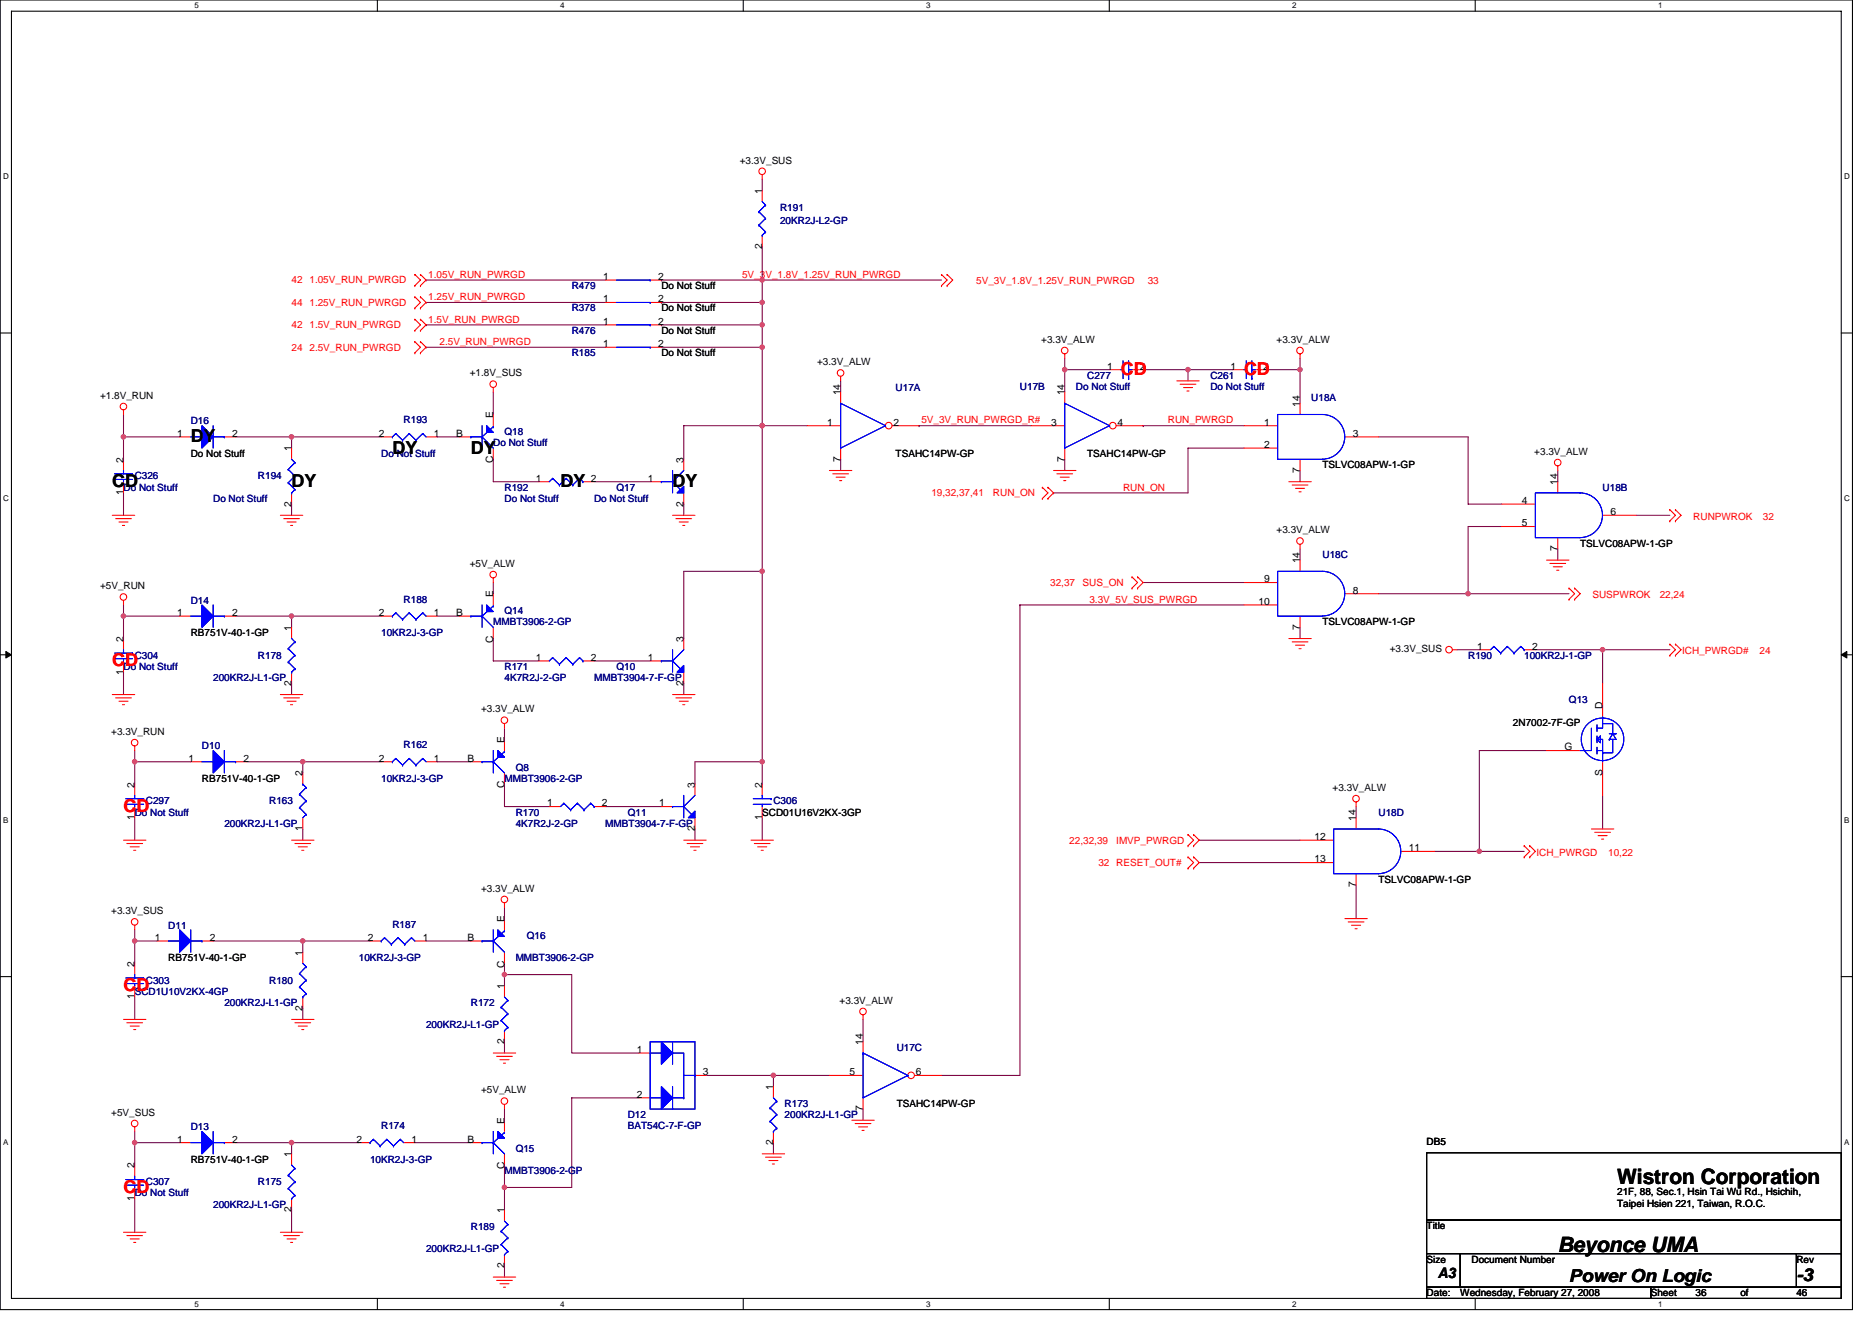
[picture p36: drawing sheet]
<svg xmlns="http://www.w3.org/2000/svg" width="297mm" height="210mm" viewBox="0 0 297 210" stroke-linecap="round" stroke-linejoin="round" font-family="sans-serif">
<defs><g id="words">
<g font-size="3.4">
<text x="256.6" y="187.9">Wistron Corporation</text>
<text x="247.2" y="198.7">Beyonce UMA</text>
</g>
<g font-size="2.8" fill="#f00">
<text x="177.8" y="59.5">CD</text>
<text x="197.4" y="59.5">CD</text>
<text x="17.8" y="105.8">CD</text>
<text x="19.6" y="128.9">CD</text>
<text x="19.6" y="157.3">CD</text>
<text x="19.6" y="189.3">CD</text>
</g>
<g font-size="2.8">
<text x="30.3" y="70.2">DY</text>
<text x="62.3" y="72">DY</text>
<text x="74.7" y="72">DY</text>
<text x="17.8" y="77.3">CD</text>
<text x="46.3" y="77.3">DY</text>
<text x="88.9" y="77.3">DY</text>
<text x="106.7" y="77.3">DY</text>
<text x="249" y="203.5">Power On Logic</text>
<text x="285" y="203.3">-3</text>
</g>
<text font-size="2.3" x="228.2" y="202.9">A3</text>
<g font-size="1.6">
<text x="117.4" y="26">+3.3V_SUS</text>
<text x="120.9" y="30.8" transform="rotate(-90 120.9 30.8)">1</text>
<text x="120.9" y="39.5" transform="rotate(-90 120.9 39.5)">2</text>
<text x="95.7" y="44.4">1</text>
<text x="95.7" y="48">1</text>
<text x="104.4" y="44.4">2</text>
<text x="104.4" y="48">2</text>
<text x="104.9" y="45.9">Do Not Stuff</text>
<text x="95.7" y="51.5">1</text>
<text x="104.4" y="51.5">2</text>
<text x="104.9" y="53">Do Not Stuff</text>
<text x="104.9" y="49.4">Do Not Stuff</text>
<text x="74.5" y="59.7">+1.8V_SUS</text>
<text x="95.7" y="55.1">1</text>
<text x="104.4" y="55.1">2</text>
<text x="104.9" y="56.5">Do Not Stuff</text>
<text x="129.7" y="58">+3.3V_ALW</text>
<text x="165.2" y="54.4">+3.3V_ALW</text>
<text x="175.7" y="58.7">1</text>
<text x="180.9" y="58.7">2</text>
<text x="195.3" y="58.7">1</text>
<text x="200.4" y="58.7">2</text>
<text x="202.6" y="54.4">+3.3V_ALW</text>
<text x="15.9" y="63.3">+1.8V_RUN</text>
<text x="133.4" y="62.8" transform="rotate(-90 133.4 62.8)">14</text>
<text x="168.9" y="62.8" transform="rotate(-90 168.9 62.8)">14</text>
<text x="206.3" y="64.5" transform="rotate(-90 206.3 64.5)">14</text>
<text x="28.1" y="69.3">1</text>
<text x="36.8" y="69.3">2</text>
<text x="46.2" y="71.6" transform="rotate(-90 46.2 71.6)">1</text>
<text x="60.1" y="69.3">2</text>
<text x="68.9" y="69.3">1</text>
<text x="72.4" y="69.3">B</text>
<text x="78.2" y="66.3" transform="rotate(-90 78.2 66.3)">E</text>
<text x="131.3" y="67.5">1</text>
<text x="141.7" y="67.5">2</text>
<text x="166.8" y="67.5">3</text>
<text x="177.3" y="67.5">4</text>
<text x="200.6" y="67.5">1</text>
<text x="200.6" y="71.1">2</text>
<text x="214.6" y="69.3">3</text>
<text x="19.6" y="73.4" transform="rotate(-90 19.6 73.4)">2</text>
<text x="30.3" y="72.5">Do Not Stuff</text>
<text x="78.2" y="73.6" transform="rotate(-90 78.2 73.6)">C</text>
<text x="85" y="76.4">1</text>
<text x="93.7" y="76.4">2</text>
<text x="102.8" y="76.4">1</text>
<text x="108.5" y="73.4" transform="rotate(-90 108.5 73.4)">3</text>
<text x="133.4" y="73.3" transform="rotate(-90 133.4 73.3)">7</text>
<text x="142.1" y="72.5">TSAHC14PW-GP</text>
<text x="168.9" y="73.3" transform="rotate(-90 168.9 73.3)">7</text>
<text x="172.5" y="72.5">TSAHC14PW-GP</text>
<text x="206.3" y="75.1" transform="rotate(-90 206.3 75.1)">7</text>
<text x="209.8" y="74.3">TSLVC08APW-1-GP</text>
<text x="243.5" y="72.2">+3.3V_ALW</text>
<text x="247.2" y="77" transform="rotate(-90 247.2 77)">14</text>
<text x="19.6" y="78.6" transform="rotate(-90 19.6 78.6)">1</text>
<text x="46.2" y="80.4" transform="rotate(-90 46.2 80.4)">2</text>
<text x="108.5" y="80.4" transform="rotate(-90 108.5 80.4)">2</text>
<text x="241.5" y="80">4</text>
<text x="241.5" y="83.5">5</text>
<text x="255.5" y="81.8">6</text>
<text x="74.5" y="90">+5V_ALW</text>
<text x="202.6" y="84.6">+3.3V_ALW</text>
<text x="206.3" y="89.4" transform="rotate(-90 206.3 89.4)">14</text>
<text x="247.2" y="87.5" transform="rotate(-90 247.2 87.5)">7</text>
<text x="250.7" y="86.8">TSLVC08APW-1-GP</text>
<text x="15.9" y="93.5">+5V_RUN</text>
<text x="78.2" y="94.8" transform="rotate(-90 78.2 94.8)">E</text>
<text x="199.7" y="96">10</text>
<text x="200.6" y="92.4">9</text>
<text x="214.6" y="94.2">8</text>
<text x="19.6" y="101.9" transform="rotate(-90 19.6 101.9)">2</text>
<text x="28.1" y="97.8">1</text>
<text x="30.3" y="101">RB751V-40-1-GP</text>
<text x="36.8" y="97.8">2</text>
<text x="46.2" y="100.1" transform="rotate(-90 46.2 100.1)">1</text>
<text x="60.1" y="97.8">2</text>
<text x="68.9" y="97.8">1</text>
<text x="72.4" y="97.8">B</text>
<text x="108.5" y="101.9" transform="rotate(-90 108.5 101.9)">3</text>
<text x="206.3" y="99.9" transform="rotate(-90 206.3 99.9)">7</text>
<text x="209.8" y="99.2">TSLVC08APW-1-GP</text>
<text x="19.6" y="107.1" transform="rotate(-90 19.6 107.1)">1</text>
<text x="78.2" y="102" transform="rotate(-90 78.2 102)">C</text>
<text x="85" y="104.9">1</text>
<text x="93.7" y="104.9">2</text>
<text x="102.8" y="104.9">1</text>
<text x="220.5" y="103.5">+3.3V_SUS</text>
<text x="234.4" y="103.1">1</text>
<text x="243.1" y="103.1">2</text>
<text x="46.2" y="108.8" transform="rotate(-90 46.2 108.8)">2</text>
<text x="76.3" y="113.1">+3.3V_ALW</text>
<text x="108.5" y="108.8" transform="rotate(-90 108.5 108.8)">2</text>
<text x="254.3" y="112.5" transform="rotate(-90 254.3 112.5)">D</text>
<text x="17.6" y="116.6">+3.3V_RUN</text>
<text x="80" y="117.9" transform="rotate(-90 80 117.9)">E</text>
<text x="240.1" y="115.2">2N7002-7F-GP</text>
<text x="248.2" y="119.1">G</text>
<text x="21.4" y="125" transform="rotate(-90 21.4 125)">2</text>
<text x="29.9" y="120.9">1</text>
<text x="32" y="124.1">RB751V-40-1-GP</text>
<text x="38.6" y="120.9">2</text>
<text x="48" y="123.2" transform="rotate(-90 48 123.2)">2</text>
<text x="60.1" y="120.9">2</text>
<text x="68.9" y="120.9">1</text>
<text x="74.2" y="120.9">B</text>
<text x="80" y="125.1" transform="rotate(-90 80 125.1)">C</text>
<text x="110.3" y="125" transform="rotate(-90 110.3 125)">3</text>
<text x="120.9" y="125" transform="rotate(-90 120.9 125)">2</text>
<text x="211.5" y="125.5">+3.3V_ALW</text>
<text x="254.3" y="123.2" transform="rotate(-90 254.3 123.2)">S</text>
<text x="21.4" y="130.2" transform="rotate(-90 21.4 130.2)">1</text>
<text x="48" y="132" transform="rotate(-90 48 132)">1</text>
<text x="86.8" y="128">1</text>
<text x="95.5" y="128">2</text>
<text x="104.6" y="128">1</text>
<text x="110.3" y="132" transform="rotate(-90 110.3 132)">2</text>
<text x="120.9" y="130.2" transform="rotate(-90 120.9 130.2)">1</text>
<text x="120.9" y="129.4">SCD01U16V2KX-3GP</text>
<text x="215.2" y="130.3" transform="rotate(-90 215.2 130.3)">14</text>
<text x="208.6" y="133.3">12</text>
<text x="208.6" y="136.9">13</text>
<text x="223.5" y="135.1">11</text>
<text x="76.3" y="141.5">+3.3V_ALW</text>
<text x="215.2" y="140.8" transform="rotate(-90 215.2 140.8)">7</text>
<text x="218.7" y="140.1">TSLVC08APW-1-GP</text>
<text x="17.6" y="145.1">+3.3V_SUS</text>
<text x="24.6" y="149.3">1</text>
<text x="33.3" y="149.3">2</text>
<text x="58.4" y="149.3">2</text>
<text x="67.1" y="149.3">1</text>
<text x="74.2" y="149.3">B</text>
<text x="80" y="146.3" transform="rotate(-90 80 146.3)">E</text>
<text x="21.4" y="153.4" transform="rotate(-90 21.4 153.4)">2</text>
<text x="26.7" y="152.5">RB751V-40-1-GP</text>
<text x="48" y="151.7" transform="rotate(-90 48 151.7)">1</text>
<text x="80" y="153.6" transform="rotate(-90 80 153.6)">C</text>
<text x="21.4" y="158.6" transform="rotate(-90 21.4 158.6)">1</text>
<text x="48" y="160.4" transform="rotate(-90 48 160.4)">2</text>
<text x="80" y="157" transform="rotate(-90 80 157)">1</text>
<text x="133.2" y="159.3">+3.3V_ALW</text>
<text x="80" y="165.7" transform="rotate(-90 80 165.7)">2</text>
<text x="101" y="167.1">1</text>
<text x="136.9" y="165.9" transform="rotate(-90 136.9 165.9)">14</text>
<text x="76.3" y="173.5">+5V_ALW</text>
<text x="111.5" y="170.7">3</text>
<text x="122.7" y="173" transform="rotate(-90 122.7 173)">1</text>
<text x="134.8" y="170.7">5</text>
<text x="145.3" y="170.7">6</text>
<text x="17.6" y="177.1">+5V_SUS</text>
<text x="80" y="178.3" transform="rotate(-90 80 178.3)">E</text>
<text x="101" y="174.2">2</text>
<text x="136.9" y="176.4" transform="rotate(-90 136.9 176.4)">7</text>
<text x="142.3" y="175.7">TSAHC14PW-GP</text>
<text x="21.4" y="185.4" transform="rotate(-90 21.4 185.4)">2</text>
<text x="28.1" y="181.3">1</text>
<text x="30.3" y="184.6">RB751V-40-1-GP</text>
<text x="36.8" y="181.3">2</text>
<text x="46.2" y="183.7" transform="rotate(-90 46.2 183.7)">1</text>
<text x="56.6" y="181.3">2</text>
<text x="65.3" y="181.3">1</text>
<text x="74.2" y="181.3">B</text>
<text x="80" y="185.6" transform="rotate(-90 80 185.6)">C</text>
<text x="122.7" y="181.7" transform="rotate(-90 122.7 181.7)">2</text>
<text x="226.4" y="181.7">DB5</text>
<text x="21.4" y="190.6" transform="rotate(-90 21.4 190.6)">1</text>
<text x="256.6" y="189.7">21F, 88, Sec.1, Hsin Tai Wu Rd., Hsichih,</text>
<text x="256.6" y="191.5">Taipei Hsien 221, Taiwan, R.O.C.</text>
<text x="46.2" y="192.4" transform="rotate(-90 46.2 192.4)">2</text>
<text x="80" y="192.6" transform="rotate(-90 80 192.6)">1</text>
<text x="226.4" y="195.1">Title</text>
<text x="80" y="201.3" transform="rotate(-90 80 201.3)">2</text>
<text x="226.4" y="200.4">Size</text>
<text x="233.5" y="200.4">Document Number</text>
<text x="285" y="200.4">Rev</text>
<text x="226.4" y="205.7">Date:</text>
<text x="231.7" y="205.7">Wednesday, February 27, 2008</text>
<text x="261.9" y="205.7">Sheet</text>
<text x="269" y="205.7">36</text>
<text x="276.2" y="205.7">of</text>
<text x="285" y="205.7">46</text>
</g>
<g font-size="1.6" fill="#000080">
<text x="123.8" y="33.4">R191</text>
<text x="123.8" y="35.6">20KR2J-L2-GP</text>
<text x="90.7" y="45.9">R479</text>
<text x="90.7" y="53">R476</text>
<text x="90.7" y="49.4">R378</text>
<text x="90.7" y="56.5">R185</text>
<text x="142.1" y="62">U17A</text>
<text x="161.8" y="61.9">U17B</text>
<text x="170.7" y="61.9">Do Not Stuff</text>
<text x="172.5" y="60.1">C277</text>
<text x="192.1" y="60.1">C261</text>
<text x="192.1" y="61.9">Do Not Stuff</text>
<text x="208.1" y="63.6">U18A</text>
<text x="30.3" y="67.4">D16</text>
<text x="64" y="67.2">R193</text>
<text x="78.3" y="70.8">Do Not Stuff</text>
<text x="80" y="69">Q18</text>
<text x="19.6" y="77.9">Do Not Stuff</text>
<text x="21.4" y="76.1">C326</text>
<text x="40.9" y="76.1">R194</text>
<text x="60.5" y="72.5">Do Not Stuff</text>
<text x="80" y="77.9">R192</text>
<text x="97.8" y="77.9">Q17</text>
<text x="254.3" y="77.9">U18B</text>
<text x="33.8" y="79.7">Do Not Stuff</text>
<text x="80" y="79.7">Do Not Stuff</text>
<text x="94.3" y="79.7">Do Not Stuff</text>
<text x="209.8" y="88.5">U18C</text>
<text x="30.3" y="95.8">D14</text>
<text x="64" y="95.7">R188</text>
<text x="60.5" y="101">10KR2J-3-GP</text>
<text x="78.3" y="99.2">MMBT3906-2-GP</text>
<text x="80" y="97.4">Q14</text>
<text x="19.6" y="106.3">Do Not Stuff</text>
<text x="21.4" y="104.5">C304</text>
<text x="40.9" y="104.5">R178</text>
<text x="80" y="106.3">R171</text>
<text x="97.8" y="106.3">Q10</text>
<text x="233" y="104.5">R190</text>
<text x="241.8" y="104.5">100KR2J-1-GP</text>
<text x="33.8" y="108.1">200KR2J-L1-GP</text>
<text x="80" y="108.1">4K7R2J-2-GP</text>
<text x="94.3" y="108.1">MMBT3904-7-F-GP</text>
<text x="249" y="111.7">Q13</text>
<text x="32" y="118.9">D10</text>
<text x="64" y="118.8">R162</text>
<text x="60.5" y="124.1">10KR2J-3-GP</text>
<text x="80" y="124.1">MMBT3906-2-GP</text>
<text x="81.8" y="122.3">Q8</text>
<text x="21.4" y="129.4">Do Not Stuff</text>
<text x="23.2" y="127.7">C297</text>
<text x="35.6" y="131.2">200KR2J-L1-GP</text>
<text x="42.7" y="127.7">R163</text>
<text x="81.8" y="129.4">R170</text>
<text x="81.8" y="131.2">4K7R2J-2-GP</text>
<text x="96.1" y="131.2">MMBT3904-7-F-GP</text>
<text x="99.6" y="129.4">Q11</text>
<text x="122.7" y="127.7">C306</text>
<text x="218.7" y="129.4">U18D</text>
<text x="26.7" y="147.4">D11</text>
<text x="62.3" y="147.2">R187</text>
<text x="83.6" y="149">Q16</text>
<text x="56.9" y="152.5">10KR2J-3-GP</text>
<text x="81.8" y="152.5">MMBT3906-2-GP</text>
<text x="21.4" y="157.9">SCD1U10V2KX-4GP</text>
<text x="23.2" y="156.1">C303</text>
<text x="35.6" y="159.7">200KR2J-L1-GP</text>
<text x="42.7" y="156.1">R180</text>
<text x="74.7" y="159.7">R172</text>
<text x="67.6" y="163.2">200KR2J-L1-GP</text>
<text x="142.3" y="166.8">U17C</text>
<text x="30.3" y="179.4">D13</text>
<text x="60.5" y="179.2">R174</text>
<text x="99.6" y="177.4">D12</text>
<text x="99.6" y="179.2">BAT54C-7-F-GP</text>
<text x="124.5" y="175.7">R173</text>
<text x="124.5" y="177.4">200KR2J-L1-GP</text>
<text x="58.7" y="184.6">10KR2J-3-GP</text>
<text x="81.8" y="182.8">Q15</text>
<text x="21.4" y="189.9">Do Not Stuff</text>
<text x="23.2" y="188.1">C307</text>
<text x="33.8" y="191.7">200KR2J-L1-GP</text>
<text x="40.9" y="188.1">R175</text>
<text x="80" y="186.3">MMBT3906-2-GP</text>
<text x="74.7" y="195.2">R189</text>
<text x="67.6" y="198.8">200KR2J-L1-GP</text>
</g>
<g font-size="1.6" fill="#f00">
<text x="46.3" y="45">42</text>
<text x="49.1" y="45">1.05V_RUN_PWRGD</text>
<text x="68" y="44.1">1.05V_RUN_PWRGD</text>
<text x="68" y="47.6">1.25V_RUN_PWRGD</text>
<text x="117.7" y="44.1">5V_3V_1.8V_1.25V_RUN_PWRGD</text>
<text x="154.9" y="45.1">5V_3V_1.8V_1.25V_RUN_PWRGD</text>
<text x="182.1" y="45.1">33</text>
<text x="46.3" y="48.5">44</text>
<text x="46.3" y="52.1">42</text>
<text x="49.1" y="48.5">1.25V_RUN_PWRGD</text>
<text x="49.1" y="52.1">1.5V_RUN_PWRGD</text>
<text x="68" y="51.2">1.5V_RUN_PWRGD</text>
<text x="46.3" y="55.6">24</text>
<text x="49.1" y="55.6">2.5V_RUN_PWRGD</text>
<text x="69.7" y="54.8">2.5V_RUN_PWRGD</text>
<text x="146.2" y="67.2">5V_3V_RUN_PWRGD_R#</text>
<text x="185.3" y="67.2">RUN_PWRGD</text>
<text x="178.2" y="77.9">RUN_ON</text>
<text x="147.8" y="78.8">19,32,37,41</text>
<text x="157.6" y="78.8">RUN_ON</text>
<text x="268.7" y="82.5">RUNPWROK</text>
<text x="279.7" y="82.5">32</text>
<text x="166.6" y="93">32,37</text>
<text x="171.8" y="93">SUS_ON</text>
<text x="172.9" y="95.7">3.3V_5V_SUS_PWRGD</text>
<text x="252.7" y="94.9">SUSPWROK</text>
<text x="263.4" y="94.9">22,24</text>
<text x="266.9" y="103.8">ICH_PWRGD#</text>
<text x="279.2" y="103.8">24</text>
<text x="169.7" y="133.9">22,32,39</text>
<text x="174.3" y="137.4">32 RESET_OUT#</text>
<text x="177.1" y="133.9">IMVP_PWRGD</text>
<text x="243.8" y="135.8">ICH_PWRGD</text>
<text x="255.2" y="135.8">10,22</text>
</g>
<g font-size="1.3">
<text x="30.8" y="1.3">5</text>
<text x="88.9" y="1.3">4</text>
<text x="147" y="1.3">3</text>
<text x="205" y="1.3">2</text>
<text x="263.1" y="1.3">1</text>
<text x=".5" y="28.4">D</text>
<text x="292.6" y="28.4">D</text>
<text x=".5" y="79.5">C</text>
<text x="292.6" y="79.5">C</text>
<text x=".5" y="130.6">B</text>
<text x="292.6" y="130.6">B</text>
<text x=".5" y="181.7">A</text>
<text x="292.6" y="181.7">A</text>
<text x="30.8" y="207.4">5</text>
<text x="88.9" y="207.4">4</text>
<text x="147" y="207.4">3</text>
<text x="205" y="207.4">2</text>
<text x="263.1" y="207.4">1</text>
</g>
</g></defs>
<path d="M0 0h293.9v207.9h-293.9zM1.8 1.8h290.4v204.3h-290.4z" fill="none" stroke="#000" stroke-width=".17"/>
<g fill="#fff">
<path d="M30.8 .2h.7v1.4h-.7z"/>
<path d="M30.8 206.3h.7v1.4h-.7z"/>
</g>
<path d="M59.9 0v1.8M59.9 206.1v1.8" fill="none" stroke="#000" stroke-width=".17"/>
<g fill="#fff">
<path d="M88.9 .2h.7v1.4h-.7z"/>
<path d="M88.9 206.3h.7v1.4h-.7z"/>
</g>
<path d="M117.9 0v1.8M117.9 206.1v1.8" fill="none" stroke="#000" stroke-width=".17"/>
<g fill="#fff">
<path d="M147 .2h.7v1.4h-.7z"/>
<path d="M147 206.3h.7v1.4h-.7z"/>
</g>
<path d="M176 0v1.8M176 206.1v1.8" fill="none" stroke="#000" stroke-width=".17"/>
<g fill="#fff">
<path d="M205 .2h.7v1.4h-.7z"/>
<path d="M205 206.3h.7v1.4h-.7z"/>
</g>
<path d="M234.1 0v1.8M234.1 206.1v1.8" fill="none" stroke="#000" stroke-width=".17"/>
<g fill="#fff">
<path d="M263.1 .2h.7v1.4h-.7z"/>
<path d="M263.1 206.3h.7v1.4h-.7z"/>
<path d="M.5 27.3h.9v1.4h-.9z"/>
<path d="M292.6 27.3h.9v1.4h-.9z"/>
<path d="M.5 78.4h.9v1.4h-.9z"/>
<path d="M292.6 78.4h.9v1.4h-.9z"/>
</g>
<path d="M0 52.9h1.8M292.2 52.9h1.7" fill="none" stroke="#000" stroke-width=".17"/>
<g fill="#fff">
<path d="M.5 129.5h.8v1.4h-.8z"/>
<path d="M292.6 129.5h.9v1.4h-.9z"/>
</g>
<path d="M0 103.9h1.8M292.2 103.9h1.7" fill="none" stroke="#000" stroke-width=".17"/>
<path d="M.9 103.4l.9 .5-.9 .5zM292.2 103.9l.8-.5v1z" fill="#000" stroke="#000" stroke-width=".16"/>
<g fill="#fff">
<path d="M.5 180.5h.8v1.4h-.8z"/>
<path d="M292.6 180.5h.9v1.4h-.9z"/>
</g>
<path d="M0 155h1.8M292.2 155h1.7M226.4 199h5.3v5.3h-5.3zM226.4 183h65.8v10.6h-65.8zM226.4 193.6h65.8v5.4h-65.8zM231.7 199h53.3v5.3h-53.3zM285 199h7.2v5.3h-7.2zM226.4 204.3h35.5v1.8h-35.5zM261.9 204.3h30.3v1.8h-30.3z" fill="none" stroke="#000" stroke-width=".17"/>
<g fill="none" stroke="#800040" stroke-width=".17">
<path d="M120.9 28.4v1.8M120.9 39.1v5.3M67.6 55.1h.1M67.6 44.4h.1M67.6 51.6h.1M67.6 48h.1M67.6 55.1h28.5M67.6 48h28.5M67.6 44.4h28.5M67.6 51.6h28.5M104.9 48h.1M104.9 55.1h16"/>
<path d="M104.9 51.6h.1M104.9 44.4h.1M104.9 48h16M104.9 44.4h44.5M104.9 51.6h16M120.9 51.6v3.5M120.9 44.4v3.6M120.9 44.4h.1M120.9 48v3.6M120.9 55.1h.1M120.9 55.1v12.5M168.9 56.9v1.8h7.2"/>
<path d="M168.9 58.7h.1M168.9 58.7v3.5M181.4 58.7h7.1M188.5 58.7h7.1M188.5 58.7h.1M188.5 58.7v1.8M201 58.7h5.3M206.3 56.9v1.8M206.3 58.7h.1M206.3 58.7v5.3M19.6 78.2v3.6M19.6 69.3v3.6"/>
<path d="M19.6 65.8v3.5M19.6 69.3h.1M19.6 69.3h8.9M37.4 69.3h8.9M46.3 69.3v1.8M46.3 69.3h.1M46.3 69.3h14.2M69.4 69.3h3.5M78.3 62.2v3.6M78.3 72.9v3.6h7.1M94.3 76.5h8.9M120.9 67.6h.1"/>
<path d="M120.9 67.6v23.1M120.9 67.6h-12.4v5.3M120.9 67.6h7.2M133.4 72.9v1.8M133.4 60.5v1.7M145.8 67.6h.1M145.8 67.6h17.8M167.2 78.2h.1M168.9 72.9v1.8M181.4 67.6h.1M181.4 67.6h16M197.4 71.1h-8.9v7.1h-21.3"/>
<path d="M206.3 74.7v1.8M218.7 69.3h14.3v10.7h5.3M247.2 74.7v1.8M19.6 97.8v3.5M19.6 96v1.8M19.6 97.8h.1M19.6 97.8h8.9M37.4 97.8h8.9M46.3 97.8v1.8M46.3 97.8h.1M46.3 80v1.8M46.3 97.8h14.2"/>
<path d="M69.4 97.8h3.5M78.3 92.5v1.7M108.5 80v1.8M120.9 90.7h.1M120.9 90.7h-12.4v10.6M120.9 90.7v33.8M161.8 96v74.7h-12.4M161.8 96h.1M161.8 96h35.6M181.4 92.5h16M206.3 87.1v1.8M206.3 99.6v1.7"/>
<path d="M218.7 94.2h14.3M233 94.2h.1M233 94.2h16M238.3 83.6h-5.3v10.6M247.2 87.1v1.8M259.6 81.8h5.4M19.6 106.7v3.5M21.4 119.1v1.8M46.3 108.5v1.7M78.3 101.3v3.6h7.1M80 115.6v1.7M94.3 104.9h8.9"/>
<path d="M108.5 108.5v1.7M231.2 103.1h3.5M243.6 103.1h10.7M245.4 119.1h-10.7v16M254.3 103.1v5.4M254.3 103.1h.1M254.3 103.1h10.7M21.4 120.9v3.6M21.4 129.8v3.5M21.4 120.9h.1M21.4 120.9h8.9M39.2 120.9h8.8"/>
<path d="M48 120.9h.1M48 120.9v1.8M48 131.6v1.7M48 120.9h12.5M69.4 120.9h5.3M80 124.5v3.5h7.2M96.1 128h8.8M110.3 131.6v1.7M120.9 120.9h.1M120.9 129.8v3.5M120.9 120.9h-10.6v3.6M190.3 133.3h16"/>
<path d="M190.3 136.9h16M215.2 128v1.8M227.6 135.1h7.1M234.7 135.1h.1M234.7 135.1h7.1M254.3 126.2v5.4M21.4 158.2v3.6M21.4 147.6v1.8M21.4 149.4h.1M21.4 149.4h3.5M21.4 149.4v3.5M33.8 149.4h14.2"/>
<path d="M48 149.4v1.7M48 149.4h.1M48 149.4h10.7M67.6 149.4h7.1M80 154.7h10.7v12.4h10.7M80 152.9v1.8M80 144v1.8M80 154.7v1.8M80 154.7h.1M215.2 140.5v5.3M21.4 179.6v1.8M48 160v1.8"/>
<path d="M80 165.4v1.7M80 176v1.8M101.4 174.2h-10.7v14.3h-10.7M112.1 170.7h10.6M122.7 170.7h.1M122.7 170.7v1.8M122.7 170.7h8.9M136.9 176v1.8M136.9 161.8v3.6M21.4 190.2v5.4M21.4 181.4h.1M21.4 181.4h7.1"/>
<path d="M21.4 181.4v3.5M37.4 181.4h8.9M46.3 181.4h.1M46.3 181.4v1.7M46.3 192v3.6M46.3 181.4h10.6M65.8 181.4h8.9M80 184.9v3.6M80 188.5v3.5M80 188.5h.1M122.7 181.4v1.7M80 200.9v1.8"/>
</g>
<g fill="#f0f" stroke="#f0f" stroke-width=".17">
<circle cx="122.7" cy="170.7" r=".35"/>
<circle cx="188.5" cy="58.7" r=".35"/>
<circle cx="120.9" cy="120.9" r=".35"/>
<circle cx="120.9" cy="90.7" r=".35"/>
<circle cx="232.9" cy="94.2" r=".35"/>
<circle cx="168.9" cy="58.7" r=".35"/>
<circle cx="48" cy="149.3" r=".35"/>
<circle cx="21.4" cy="149.3" r=".35"/>
<circle cx="120.9" cy="48" r=".35"/>
<circle cx="80" cy="154.7" r=".35"/>
<circle cx="234.7" cy="135.1" r=".35"/>
<circle cx="120.9" cy="44.4" r=".35"/>
<circle cx="46.3" cy="181.3" r=".35"/>
<circle cx="80" cy="188.5" r=".35"/>
<circle cx="21.4" cy="181.3" r=".35"/>
<circle cx="46.3" cy="97.8" r=".35"/>
<circle cx="48" cy="120.9" r=".35"/>
<circle cx="19.6" cy="97.8" r=".35"/>
<circle cx="206.3" cy="58.7" r=".35"/>
<circle cx="21.4" cy="120.9" r=".35"/>
<circle cx="120.9" cy="51.5" r=".35"/>
<circle cx="120.9" cy="67.6" r=".35"/>
<circle cx="120.9" cy="55.1" r=".35"/>
<circle cx="254.3" cy="103.1" r=".35"/>
<circle cx="46.3" cy="69.3" r=".35"/>
<circle cx="19.6" cy="69.3" r=".35"/>
</g>
<g fill="none" stroke="#f00" stroke-width=".17">
<path d="M120.9 27.7v.7M120.9 30.2v1.8M120.9 37.3v1.8M65.8 48.9h.1M65.8 47.1h.1M65.8 45.3h.1M65.8 43.6h.1M65.8 52.5h.1M65.8 50.7h.1M65.8 56h.1M65.8 54.2h.1M65.8 47.1l.9 .9-.9 .9"/>
<path d="M65.8 43.6l.9 .8-.9 .9M65.8 50.7l.9 .9-.9 .9M65.8 54.2l.9 .9-.9 .9M66.7 47.1h.1M66.7 48.9h.1M66.7 43.6h.1M66.7 45.3h.1M66.7 50.7h.1M66.7 52.5h.1M66.7 54.2h.1M66.7 56h.1M66.7 47.1l.9 .9-.9 .9"/>
<path d="M66.7 43.6l.9 .8-.9 .9M66.7 50.7l.9 .9-.9 .9M66.7 54.2l.9 .9-.9 .9M96.1 51.6h1.7M96.1 44.4h1.7M103.2 51.6h1.7M103.2 44.4h1.7M133.4 59.7v.8M149.4 43.6h.1M149.4 45.3h.1M149.4 43.6l.9 .8-.9 .9M150.3 43.6h.1"/>
<path d="M150.3 45.3h.1M150.3 43.6l.9 .8-.9 .9M168.9 56.2v.7M206.3 56.2v.7M19.6 65.1v.7M28.5 69.3h1.8M35.6 69.3h1.8M72.9 69.3h1.8M78.3 61.5v.7M78.3 65.8v1.8M78.3 71.1v1.8M103.2 76.5h1.7"/>
<path d="M108.5 72.9v1.8M108.5 78.2v1.8M131.6 74.7h3.6M132.1 75.2h2.5M132.7 75.7h1.4M133.2 76.3h.4M163.6 67.6h5.3M165.4 79.1h.1M165.4 77.3h.1M165.4 77.3l.9 .9-.9 .9M166.3 77.3h.1M166.3 79.1h.1"/>
<path d="M166.3 77.3l.9 .9-.9 .9M167.2 74.7h3.5M167.7 75.2h2.5M168.2 75.7h1.5M168.8 76.3h.3M186.7 60.5h3.6M187.3 61h2.5M187.8 61.5h1.4M188.3 62.1h.4M204.5 76.5h3.6M205 77h2.5M205.6 77.5h1.4"/>
<path d="M206.1 78.1h.4M247.2 74v.7M17.8 81.8h3.6M18.3 82.3h2.5M18.9 82.8h1.4M19.4 83.4h.4M19.6 95.3v.7M44.5 81.8h3.5M45 82.3h2.5M45.5 82.8h1.5M46.1 83.4h.3M46.3 99.6v1.7"/>
<path d="M72.9 97.8h1.8M78.3 91.7v.8M78.3 94.2v1.8M78.3 99.6v1.7M106.7 81.8h3.6M107.2 82.3h2.5M107.8 82.8h1.4M108.3 83.4h.4M179.6 93.3h.1M179.6 91.6h.1M179.6 91.6l.9 .9-.9 .8M180.5 91.6h.1"/>
<path d="M180.5 93.3h.1M180.5 91.6l.9 .9-.9 .8M206.3 86.4v.7M245.4 88.9h3.6M245.9 89.4h2.5M246.5 90h1.4M247 90.5h.4M249 93.3h.1M249 95.1h.1M249 93.3l.8 .9-.8 .9M249.8 93.3h.1M249.8 95.1h.1"/>
<path d="M249.8 93.3l.9 .9-.9 .9M265 80.9h.1M265 82.7h.1M265 80.9l.9 .9-.9 .9M265.9 80.9h.1M265.9 82.7h.1M265.9 80.9l.8 .9-.8 .9M17.8 110.2h3.6M18.3 110.8h2.5M18.9 111.3h1.4M19.4 111.8h.4M21.4 118.4v.7"/>
<path d="M44.5 110.2h3.5M45 110.8h2.5M45.5 111.3h1.5M46.1 111.8h.3M46.3 106.7v1.8M80 114.9v.7M80 117.3v1.8M106.7 110.2h3.6M107.2 110.8h2.5M107.8 111.3h1.4M108.3 111.8h.4M204.5 101.3h3.6"/>
<path d="M205 101.9h2.5M205.6 102.4h1.4M206.1 103h.4M230.5 103.1h.7M234.7 103.1h1.8M241.8 103.1h1.8M265 102.2h.1M265 104h.1M265 102.2l.9 .9-.9 .9M265.9 102.2h.1M265.9 104h.1M265.9 102.2l.8 .9-.8 .9"/>
<path d="M19.6 133.3h3.6M20.1 133.9h2.5M20.7 134.4h1.4M21.2 135h.3M46.3 133.3h3.5M46.8 133.9h2.5M47.3 134.4h1.5M47.9 135h.3M48 122.7v1.8M48 129.8v1.8M74.7 120.9h1.8M80 122.7v1.8"/>
<path d="M108.5 133.3h3.6M109 133.9h2.5M109.6 134.4h1.4M110.1 135h.3M119.2 133.3h3.5M119.7 133.9h2.5M120.2 134.4h1.5M120.8 135h.3M120.9 124.5v1.7M120.9 128v1.8M188.5 134.2h.1M188.5 132.5h.1"/>
<path d="M188.5 137.8h.1M188.5 136h.1M188.5 132.5l.9 .8-.9 .9M188.5 136l.9 .9-.9 .9M189.4 132.5h.1M189.4 134.2h.1M189.4 136h.1M189.4 137.8h.1M189.4 132.5l.9 .8-.9 .9M189.4 136l.9 .9-.9 .9M215.2 127.3v.7M241.8 134.2h.1"/>
<path d="M241.8 136h.1M241.8 134.2l.9 .9-.9 .9M242.7 134.2h.1M242.7 136h.1M242.7 134.2l.9 .9-.9 .9M252.5 131.6h3.6M253 132.1h2.5M253.6 132.6h1.4M254.1 133.2h.4M21.4 146.9v.7M21.4 152.9v1.8M21.4 156.5v1.7"/>
<path d="M74.7 149.4h1.8M80 143.3v.7M80 145.8v1.8M80 151.1v1.8M213.4 145.8h3.6M213.9 146.3h2.5M214.5 146.9h1.4M215 147.4h.3M19.6 161.8h3.6M20.1 162.3h2.5M20.7 162.9h1.4M21.2 163.4h.3"/>
<path d="M21.4 178.9v.7M46.3 161.8h3.5M46.8 162.3h2.5M47.3 162.9h1.5M47.9 163.4h.3M78.3 167.1h3.5M78.8 167.7h2.5M79.3 168.2h1.5M79.9 168.7h.3M80 175.3v.7M135.2 177.8h3.5M135.7 178.3h2.5"/>
<path d="M136.2 178.9h1.5M136.8 179.4h.3M136.9 161.1v.7M19.6 195.6h3.6M20.1 196.1h2.5M20.7 196.6h1.4M21.2 197.2h.3M44.5 195.6h3.5M45 196.1h2.5M45.5 196.6h1.5M46.1 197.2h.3M80 192v1.8"/>
<path d="M80 199.1v1.8M120.9 183.1h3.6M121.5 183.7h2.5M122 184.2h1.4M122.6 184.7h.3M78.3 202.7h3.5M78.8 203.2h2.5M79.3 203.8h1.5M79.9 204.3h.3"/>
<circle cx="120.9" cy="27.2" r=".52"/>
<circle cx="133.4" cy="59.2" r=".52"/>
<circle cx="168.9" cy="55.6" r=".52"/>
<circle cx="206.3" cy="55.6" r=".52"/>
<circle cx="19.6" cy="64.5" r=".52"/>
<circle cx="78.3" cy="61" r=".52"/>
<circle cx="247.2" cy="73.4" r=".52"/>
<circle cx="19.6" cy="94.8" r=".52"/>
<circle cx="78.3" cy="91.2" r=".52"/>
<circle cx="206.3" cy="85.9" r=".52"/>
<circle cx="21.4" cy="117.9" r=".52"/>
<circle cx="80" cy="114.3" r=".52"/>
<circle cx="229.9" cy="103.1" r=".52"/>
<circle cx="215.2" cy="126.8" r=".52"/>
<circle cx="21.4" cy="146.3" r=".52"/>
<circle cx="80" cy="142.8" r=".52"/>
<circle cx="21.4" cy="178.3" r=".52"/>
<circle cx="80" cy="174.8" r=".52"/>
<circle cx="136.9" cy="160.5" r=".52"/>
</g>
<g fill="#00f" stroke="#00f" stroke-width=".17">
<path d="M32 67.6l1.8 1.7-1.8 1.8z" fill-rule="evenodd"/>
<path d="M32 67.6l1.8 1.7-1.8 1.8z" fill-rule="evenodd"/>
<path d="M77.2 96l1.1 1.1h-1.1z" fill-rule="evenodd"/>
<path d="M77.2 96l1.1 1.1h-1.1z" fill-rule="evenodd"/>
<path d="M79 147.6l1 1h-1z" fill-rule="evenodd"/>
<path d="M79 147.6l1 1h-1z" fill-rule="evenodd"/>
<path d="M77.2 67.6l1.1 1h-1.1z" fill-rule="evenodd"/>
<path d="M77.2 67.6l1.1 1h-1.1z" fill-rule="evenodd"/>
<path d="M108 77.7l.5-.5v1h-1.1z" fill-rule="evenodd"/>
<path d="M108 77.7l.5-.5v1h-1.1z" fill-rule="evenodd"/>
<path d="M79 119.1l1 1.1h-1z" fill-rule="evenodd"/>
<path d="M79 119.1l1 1.1h-1z" fill-rule="evenodd"/>
</g>
<g fill="none" stroke="#00f" stroke-width=".17">
<path d="M120.4 33.6h.1M120.4 35.7h.1M120.4 33.6l1.1 1.1M120.4 35.7l1.1 1.1M120.9 37.3h.1M120.9 32l.6 .5M121.5 32.5h.1M121.5 34.7h.1M121.5 36.8h.1M121.5 32.5l-1.1 1.1M121.5 34.7l-1.1 1M121.5 36.8l-.6 .5"/>
<path d="M97.8 51.6h5.4M97.8 44.4h5.4M103.2 51.6h.1M103.2 44.4h.1M30.3 69.3h1.7M33.8 67.6v3.5M33.8 69.3h1.8M35.6 69.3h.1M74.7 69.3h.1M74.7 69.3h1.8M76.5 69.3h.1M76.5 67.6v3.5"/>
<path d="M76.5 69.3l1.8 1.8M78.3 67.7h.1M78.3 67.7l-1.8 1.6M104.9 76.5h.1M104.9 76.5h1.8M106.7 76.5h.1M106.7 74.7v3.5M106.7 76.5l1.3 1.2M108 77.7h.1M108.5 74.7l-1.8 1.8M74.7 97.8h.1M74.7 97.8h1.8"/>
<path d="M76.5 97.8h.1M76.5 96v3.6M76.5 97.8l1.8 1.8M78.3 96.2h.1M78.3 96.2l-1.8 1.6M45.7 103h.1M45.7 105.1h.1M45.7 103l1.1 1M45.7 105.1l1.1 1.1M46.3 106.7h.1M46.3 101.3l.5 .6M46.8 101.9h.1"/>
<path d="M46.8 104h.1M46.8 106.2h.1M46.8 101.9l-1.1 1.1M46.8 104l-1.1 1.1M46.8 106.2l-.5 .5M78.3 119.1v3.6M80 119.3h.1M80 119.3l-1.7 1.6M237 102.6h.1M237 102.6l-.5 .5M237 102.6l1.1 1.1M238.1 103.7h.1"/>
<path d="M239.2 102.6h.1M239.2 102.6l-1.1 1.1M239.2 102.6l1 1.1M240.2 103.7h.1M241.3 102.6h.1M241.3 102.6l-1.1 1.1M241.3 102.6l.5 .5M241.8 103.1h.1M47.5 128.2h.1M47.5 126.1h.1M47.5 128.2l1.1 1.1M47.5 126.1l1.1 1"/>
<path d="M48 124.5h.1M48 124.5l.6 .5M48.6 129.3h.1M48.6 127.1h.1M48.6 125h.1M48.6 129.3l-.6 .5M48.6 127.1l-1.1 1.1M48.6 125l-1.1 1.1M76.5 120.9h.1M76.5 120.9h1.8M78.3 120.9h.1M78.3 120.9l1.7 1.8"/>
<path d="M119.5 127.7h2.9M119.5 126.8h2.9M120.9 127.7v.3M120.9 126.2v.6M122.4 126.8h.1M20 156.1h2.8M20 155.2h2.8M21.4 156.1v.4M21.4 154.7v.5M22.8 155.2h.1M76.5 149.4h.1M76.5 149.4h1.8"/>
<path d="M78.3 149.4h.1M78.3 147.6v3.5M78.3 149.4l1.7 1.7M80 147.7h.1M80 147.7l-1.7 1.7M79.5 195.4h.1M79.5 197.5h.1M79.5 195.4l1.1 1.1M79.5 197.5l1.1 1.1M80 199.1h.1M80 193.8l.6 .5M80.6 194.3h.1"/>
<path d="M80.6 196.5h.1M80.6 198.6h.1M80.6 194.3l-1.1 1.1M80.6 196.5l-1.1 1M80.6 198.6l-.6 .5"/>
</g>
<circle cx="176.6" cy="67.6" r=".52" fill="#fff" stroke="#f00" stroke-width=".17"/>
<g fill="none" stroke="#f00" stroke-width=".17">
<path d="M96.1 48h1.7M96.1 55.1h1.7M103.2 48h1.7M103.2 55.1h1.7M176.1 58.7h1.7M179.6 58.7h1.8M195.6 58.7h1.8M199.2 58.7h1.8M128.1 67.6h5.3M168.9 62.2v1.8M168.9 71.1v1.8M177.1 67.6h4.3"/>
<path d="M247.2 76.5v1.7M28.5 97.8h1.8M35.6 97.8h1.8M197.4 92.5h5.3M197.4 96h5.3M206.3 88.9v1.8M206.3 97.8v1.8M213.4 94.2h5.3M238.3 80h5.3M238.3 83.6h5.3M247.2 85.3v1.8M254.3 81.8h5.3"/>
<path d="M19.6 101.3v1.8M19.6 104.9v1.8M103.2 104.9h1.7M108.5 101.3v1.8M108.5 106.7v1.8M21.4 124.5v1.7M21.4 128v1.8M30.3 120.9h1.7M37.4 120.9h1.8M60.5 120.9h1.8M67.6 120.9h1.8M104.9 128h1.8"/>
<path d="M110.3 124.5v1.7M110.3 129.8v1.8M206.3 133.3h5.3M206.3 136.9h5.3M215.2 129.8v1.8M215.2 138.7v1.8M222.3 135.1h5.3M48 151.1v1.8M48 158.2v1.8M80 156.5v1.7M80 163.6v1.8M80 177.8v1.8"/>
<path d="M56.9 181.4h1.8M64 181.4h1.8M74.7 181.4h1.8M80 183.1v1.8"/>
</g>
<g fill="none" stroke="#00f" stroke-width=".17">
<path d="M97.8 48h5.4M97.8 55.1h5.4M103.2 48h.1M103.2 55.1h.1M177.8 58.7h.4M178.2 57.3v2.8M179.1 58.7h.5M179.1 57.3v2.8M197.4 58.7h.4M197.8 57.3v2.8M198.6 58.7h.6M198.6 57.3v2.8"/>
<path d="M168.9 64v7.1l7.2-3.5M168.9 64h.1M168.9 64l7.2 3.6M176.1 67.6h.1M179.1 60.1h.1M198.6 60.1h.1M250.7 78.2a3.5 3.5 0 0 1 3.6 3.6 3.5 3.5 0 0 1-3.6 3.5M250.7 78.2h-7.1v7.1h7.1M30.3 97.8h1.7M33.8 96v3.6M33.8 97.8h1.8M35.6 97.8h.1"/>
<path d="M209.8 90.7a3.5 3.5 0 0 1 3.6 3.5 3.5 3.5 0 0 1-3.6 3.6M209.8 90.7h-7.1v7.1h7.1M18.2 104.5h2.8M18.2 103.7h2.8M19.6 104.5v.4M19.6 103.1v.6M21 103.7h.1M35.6 119.1v3.6M104.9 104.9h.1M104.9 104.9h1.8M106.7 104.9h.1M106.7 103.1v3.6"/>
<path d="M106.7 104.9l1.3 1.3M108 106.2h.1M108.5 103.1l-1.8 1.8M20 127.7h2.8M20 126.8h2.8M21.4 127.7v.3M21.4 126.2v.6M22.8 126.8h.1M32 120.9h1.8M35.6 120.9h1.8M37.4 120.9h.1M62.3 120.9h.1"/>
<path d="M62.8 120.4h.1M62.8 120.4l1.1 1M62.8 120.4l-.5 .5M63.9 121.4h.1M64.9 120.4h.1M64.9 120.4l1.1 1M64.9 120.4l-1 1M66 121.4h.1M67.1 120.4h.1M67.1 120.4l.5 .5M67.1 120.4l-1.1 1M106.7 128h.1"/>
<path d="M106.7 128h1.8M108.5 128h.1M108.5 126.2v3.6M108.5 128l1.2 1.3M109.7 129.3h.1M110.3 126.2l-1.8 1.8M218.7 131.6a3.5 3.5 0 0 1 3.6 3.5 3.5 3.5 0 0 1-3.6 3.6M218.7 131.6h-7.1v7.1h7.1M47.5 154.5h.1M47.5 156.6h.1M47.5 154.5l1.1 1.1M47.5 156.6l1.1 1.1"/>
<path d="M48 158.2h.1M48 152.9l.6 .5M48.6 153.4h.1M48.6 155.6h.1M48.6 157.7h.1M48.6 153.4l-1.1 1.1M48.6 155.6l-1.1 1M48.6 157.7l-.6 .5M79.5 159.9h.1M79.5 159.9l1.1 1M80 158.2l.6 .6M80.6 158.8h.1"/>
<path d="M80.6 158.8l-1.1 1.1M78.3 179.6v3.5M79.5 162h.1M79.5 162l1.1 1M80 163.6h.1M80 179.7h.1M80 179.7l-1.7 1.7M80.6 160.9h.1M80.6 163h.1M80.6 160.9l-1.1 1.1M80.6 163l-.6 .6M58.7 181.4h.1"/>
<path d="M59.2 180.8h.1M59.2 180.8l1.1 1.1M59.2 180.8l-.5 .6M60.3 181.9h.1M61.4 180.8h.1M61.4 180.8l1 1.1M61.4 180.8l-1.1 1.1M62.4 181.9h.1M63.5 180.8h.1M63.5 180.8l.5 .6M63.5 180.8l-1.1 1.1M76.5 181.4h.1"/>
<path d="M76.5 181.4h1.8M78.3 181.4h.1M78.3 181.4l1.7 1.7"/>
</g>
<g fill="#00f" stroke="#00f" stroke-width=".17">
<path d="M32 96l1.8 1.8-1.8 1.8z" fill-rule="evenodd"/>
<path d="M32 96l1.8 1.8-1.8 1.8z" fill-rule="evenodd"/>
<path d="M108 106.2l.5-.6v1.1h-1.1z" fill-rule="evenodd"/>
<path d="M108 106.2l.5-.6v1.1h-1.1z" fill-rule="evenodd"/>
<path d="M33.8 119.1l1.8 1.8-1.8 1.8z" fill-rule="evenodd"/>
<path d="M33.8 119.1l1.8 1.8-1.8 1.8z" fill-rule="evenodd"/>
<path d="M79 179.6l1 1h-1z" fill-rule="evenodd"/>
<path d="M79 179.6l1 1h-1z" fill-rule="evenodd"/>
<path d="M109.7 129.3l.6-.6v1.1h-1.1z" fill-rule="evenodd"/>
<path d="M109.7 129.3l.6-.6v1.1h-1.1z" fill-rule="evenodd"/>
</g>
<circle cx="141" cy="67.6" r=".52" fill="#fff" stroke="#f00" stroke-width=".17"/>
<g fill="none" stroke="#f00" stroke-width=".17">
<path d="M19.6 72.9v1.8M19.6 76.5v1.7M46.3 71.1v1.8M46.3 78.2v1.8M133.4 62.2v1.8M133.4 71.1v1.8M141.6 67.6h4.2M60.5 97.8h1.8M67.6 97.8h1.8M85.4 104.9h1.8M92.5 104.9h1.8M24.9 149.4h1.8"/>
<path d="M32 149.4h1.8M58.7 149.4h1.8M65.8 149.4h1.8M101.4 167.1h1.8M101.4 174.2h1.8M110.3 170.7h1.8M122.7 172.5v1.7M122.7 179.6v1.8M131.6 170.7h5.3M28.5 181.4h1.8M35.6 181.4h1.8"/>
</g>
<g fill="none" stroke="#00f" stroke-width=".17">
<path d="M18.2 76.1h2.8M18.2 75.2h2.8M19.6 76.1v.4M19.6 74.7v.5M21 75.2h.1M45.7 74.5h.1M45.7 76.6h.1M45.7 74.5l1.1 1.1M45.7 76.6l1.1 1.1M46.3 78.2h.1M46.3 72.9l.5 .5M46.8 73.4h.1"/>
<path d="M46.8 75.6h.1M46.8 77.7h.1M46.8 73.4l-1.1 1.1M46.8 75.6l-1.1 1M46.8 77.7l-.5 .5M133.4 64v7.1l7.1-3.5M133.4 64h.1M133.4 64l7.1 3.6M140.5 67.6h.1M62.3 97.8h.1M62.8 97.3h.1M62.8 97.3l1.1 1"/>
<path d="M62.8 97.3l-.5 .5M63.9 98.3h.1M64.9 97.3h.1M64.9 97.3l1.1 1M64.9 97.3l-1 1M66 98.3h.1M67.1 97.3h.1M67.1 97.3l.5 .5M67.1 97.3l-1.1 1M87.7 104.4h.1M87.7 104.4l-.5 .5M87.7 104.4l1.1 1"/>
<path d="M88.8 105.4h.1M89.8 104.4h.1M89.8 104.4l-1 1M89.8 104.4l1.1 1M90.9 105.4h.1M92 104.4h.1M92 104.4l-1.1 1M92 104.4l.5 .5M92.5 104.9h.1M26.7 149.4h1.8M30.3 147.6v3.5M30.3 149.4h1.7"/>
<path d="M32 149.4h.1M60.5 149.4h.1M61 148.8h.1M61 148.8l1.1 1.1M61 148.8l-.5 .6M62.1 149.9h.1M63.2 148.8h.1M63.2 148.8l1 1.1M63.2 148.8l-1.1 1.1M64.2 149.9h.1M65.3 148.8h.1M65.3 148.8l.5 .6"/>
<path d="M65.3 148.8l-1.1 1.1M33.8 179.6v3.5M103.2 165.4h7.1v10.6h-7.1zM103.2 167.1h1.7M103.2 174.2h1.7M106.7 165.4v3.5M106.7 167.1h1.8v7.1M106.7 172.5v3.5M106.7 174.2h1.8M108.5 174.2h.1M108.5 170.7h1.8M110.3 170.7h.1"/>
<path d="M122.2 175.9h.1M122.2 178h.1M122.2 175.9l1.1 1M122.2 178l1.1 1M122.7 179.6h.1M122.7 174.2l.6 .6M123.3 174.8h.1M123.3 176.9h.1M123.3 179h.1M123.3 174.8l-1.1 1.1M123.3 176.9l-1.1 1.1M123.3 179l-.6 .6"/>
<path d="M30.3 181.4h1.7M33.8 181.4h1.8M35.6 181.4h.1"/>
</g>
<g fill="#00f" stroke="#00f" stroke-width=".17">
<path d="M28.5 147.6l1.8 1.8-1.8 1.7z" fill-rule="evenodd"/>
<path d="M28.5 147.6l1.8 1.8-1.8 1.7z" fill-rule="evenodd"/>
<path d="M104.9 165.4l1.8 1.7-1.8 1.8z" fill-rule="evenodd"/>
<path d="M104.9 172.5l1.8 1.7-1.8 1.8z" fill-rule="evenodd"/>
<path d="M104.9 165.4l1.8 1.7-1.8 1.8z" fill-rule="evenodd"/>
<path d="M104.9 172.5l1.8 1.7-1.8 1.8z" fill-rule="evenodd"/>
<path d="M32 179.6l1.8 1.8-1.8 1.7z" fill-rule="evenodd"/>
<path d="M32 179.6l1.8 1.8-1.8 1.7z" fill-rule="evenodd"/>
</g>
<circle cx="144.6" cy="170.7" r=".52" fill="#fff" stroke="#f00" stroke-width=".17"/>
<g fill="none" stroke="#f00" stroke-width=".17">
<path d="M60.5 69.3h1.8M67.6 69.3h1.8M85.4 76.5h1.8M92.5 76.5h1.8M197.4 67.6h5.3M197.4 71.1h5.3M206.3 64v1.8M206.3 72.9v1.8M213.4 69.3h5.3M245.4 119.1h5.3M254.3 108.5v5.3M87.2 128h1.7"/>
<path d="M94.3 128h1.8M254.3 120.9v5.3M136.9 165.4v1.7M136.9 174.2v1.8M145.1 170.7h4.3M21.4 184.9v1.8M21.4 188.5v1.7M46.3 183.1v1.8M46.3 190.2v1.8"/>
</g>
<g fill="none" stroke="#00f" stroke-width=".17">
<path d="M62.3 69.3h.1M62.8 68.8h.1M62.8 68.8l1.1 1.1M62.8 68.8l-.5 .5M63.9 69.9h.1M64.9 68.8h.1M64.9 68.8l1.1 1.1M64.9 68.8l-1 1.1M66 69.9h.1M67.1 68.8h.1M67.1 68.8l.5 .5M67.1 68.8l-1.1 1.1"/>
<path d="M87.7 75.9h.1M87.7 75.9l-.5 .6M87.7 75.9l1.1 1.1M88.8 77h.1M89.8 75.9h.1M89.8 75.9l-1 1.1M89.8 75.9l1.1 1.1M90.9 77h.1M92 75.9h.1M92 75.9l-1.1 1.1M92 75.9l.5 .6M92.5 76.5h.1"/>
<path d="M209.8 65.8a3.5 3.5 0 0 1 3.6 3.5 3.5 3.5 0 0 1-3.6 3.6M209.8 65.8h-7.1v7.1h7.1M252.5 115.6v3.5h-1.8M253.4 118.6v1.1M253.4 115v1.1M253.4 116.8v1.1M253.4 119.1h.9v1.8M253.4 117.3h.9v1.8M253.4 117.3h.1M253.9 116.8v1.1l-.5-.6zM254.3 113.8v1.8h-.9M254.3 114.9h1.6v1.6h.5h-1"/>
<path d="M254.3 119.5h.1M255.4 117.3h.1M255.9 116.5l.5 .8h-1M255.9 116.5h.1M255.9 117.3v2.2h-1.6M255.9 116.5l-.5 .8M89.5 127.5h.1M89.5 127.5l-.6 .5M89.5 127.5l1 1M90.5 128.5h.1M91.6 127.5h.1M91.6 127.5l-1.1 1"/>
<path d="M91.6 127.5l1.1 1M92.7 128.5h.1M93.7 127.5h.1M93.7 127.5l-1 1M93.7 127.5l.6 .5M94.3 128h.1M136.9 167.1v7.1l7.2-3.5M136.9 167.1h.1M136.9 167.1l7.2 3.6M144.1 170.7h.1M20 188.1h2.8M20 187.2h2.8"/>
<path d="M21.4 188.1v.4M21.4 186.7v.5M22.8 187.2h.1M45.7 186.5h.1M45.7 188.6h.1M45.7 186.5l1.1 1.1M45.7 188.6l1.1 1.1M46.3 190.2h.1M46.3 184.9l.5 .5M46.8 185.4h.1M46.8 187.6h.1M46.8 189.7h.1"/>
<path d="M46.8 185.4l-1.1 1.1M46.8 187.6l-1.1 1M46.8 189.7l-.5 .5"/>
<circle cx="254.3" cy="117.3" r="3.4"/>
</g>
<g fill="#f0f" stroke="#f0f" stroke-width=".17">
<circle cx="122.7" cy="170.7" r=".35"/>
<circle cx="188.5" cy="58.7" r=".35"/>
<circle cx="120.9" cy="120.9" r=".35"/>
<circle cx="120.9" cy="90.7" r=".35"/>
<circle cx="232.9" cy="94.2" r=".35"/>
<circle cx="168.9" cy="58.7" r=".35"/>
<circle cx="48" cy="149.3" r=".35"/>
<circle cx="21.4" cy="149.3" r=".35"/>
<circle cx="120.9" cy="48" r=".35"/>
<circle cx="80" cy="154.7" r=".35"/>
<circle cx="234.7" cy="135.1" r=".35"/>
<circle cx="120.9" cy="44.4" r=".35"/>
<circle cx="46.3" cy="181.3" r=".35"/>
<circle cx="80" cy="188.5" r=".35"/>
<circle cx="21.4" cy="181.3" r=".35"/>
<circle cx="46.3" cy="97.8" r=".35"/>
<circle cx="48" cy="120.9" r=".35"/>
<circle cx="19.6" cy="97.8" r=".35"/>
<circle cx="206.3" cy="58.7" r=".35"/>
<circle cx="21.4" cy="120.9" r=".35"/>
<circle cx="120.9" cy="51.5" r=".35"/>
<circle cx="120.9" cy="67.6" r=".35"/>
<circle cx="120.9" cy="55.1" r=".35"/>
<circle cx="254.3" cy="103.1" r=".35"/>
<circle cx="46.3" cy="69.3" r=".35"/>
<circle cx="19.6" cy="69.3" r=".35"/>
</g>
<use href="#words"/>
</svg>
